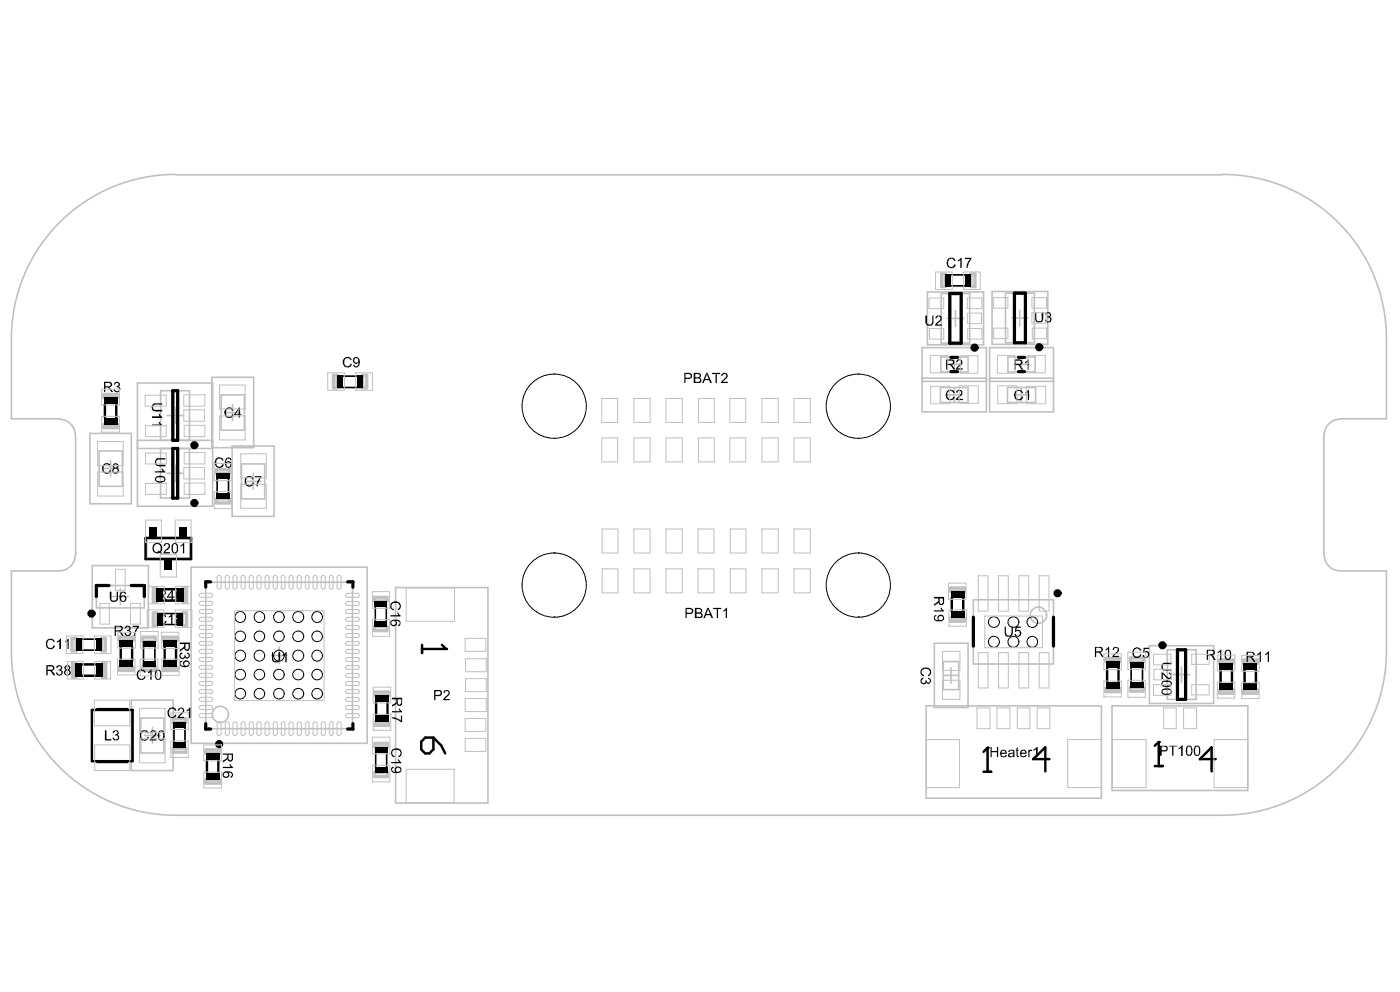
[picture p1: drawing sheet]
<svg xmlns="http://www.w3.org/2000/svg" width="288mm" height="204mm" viewBox="0 0 288 204" stroke-linecap="round" stroke-linejoin="round" font-family="sans-serif">
<g fill="none" stroke="#c0c0c0" stroke-width=".33">
<path d="M36.1 35.9a33.8 33.8 0 0 0-33.8 33.7v16.5h9.9M36.1 35.9h215.2M251.3 35.9a33.8 33.8 0 0 1 33.8 33.7v16.5h-9.5M204 59.9h11.4v10.9h-11.4zM28.3 78.7h15.4v25.4h-15.4zM43.6 77.6h8.6v14.4h-8.6zM189.6 71.5h13.2v13.2h-13.2zM189.6 78.4h13.2M189.6 77.7h13.2M190.7 60h11.5v10.9h-11.5zM193.4 79.6h5.7v3.1h-5.7zM193.5 73.4h5.6v3.1h-5.6z"/>
<path d="M193.5 60.3h5.9v10.2h-5.9zM194.6 74.9h3.2M194.8 65.4h3.3M196.2 73.4v3.1M196.2 79.6v3.1M196.5 63.9v3.2M203.5 71.5h13.1v13.2h-13.1zM203.5 78.4h13.1M203.5 77.7h13.1M206.7 60.3h6v10.2h-6zM207.2 79.6h5.7v3.1h-5.7zM207.2 73.4h5.6v3.1h-5.6z"/>
<path d="M208.1 65.4h3.2M208.5 74.9h3.1M209.7 63.8v3.2M210 73.4v3.1M210 79.6v3.1M12.2 86.2a3.3 3.3 0 0 1 3.3 3.2M15.5 89.4v24.7M18.5 89.1h8.5v14.5h-8.5zM20.4 92.7h4.8v7.3h-4.8zM21.2 96.3h3.2M22.7 94.7v3.3M28.3 92.2h15.4"/>
<path d="M28.3 90.5h15.4M33 90.5v-10.2h6v10.2M33 92.2v10.2h6v-10.2M34.4 97.3h3.2M34.4 85.4h3.2M36 83.8v3.3M36 95.6v3.4M45.5 81.2h4.7v7.2h-4.7zM46.2 84.8h3.3M47.7 91.7h8.6v14.4h-8.6zM47.8 83.2v3.2M49.7 95.4h4.7v7.1h-4.7z"/>
<path d="M50.4 99h3.3M52.1 97.3v3.2M194.6 81.2h3.2M208.5 81.2h3.1M272.2 89.4v24.7M275.6 86.2a3.3 3.3 0 0 0-3.3 3.2M15.5 114.1a3.3 3.3 0 0 1-3.3 3.2h-9.9v16.5a33.8 33.8 0 0 0 33.8 33.8h215.2a33.8 33.8 0 0 0 33.8-33.8v-16.5h-9.5a3.3 3.3 0 0 1-3.3-3.2M19 116.3h11.5v12.7h-11.5zM39.3 116.6h36.2v36.2h-36.2zM42.3 119.7h30.2v30.1h-30.2zM19.8 120.4h9.9v4.6h-9.9zM23.1 122.6h3.3"/>
<path d="M24.7 121v3.3M55.8 134.7h3.2M57.4 133.1v3.3M81.3 120.8h19v44.3h-19zM192.1 132.2h7v13.2h-7zM194 138.8h3.1M194 136h3.1v5.8h-3.1zM195.5 137.2v3.2M200.1 123.3h16.5v13.2h-16.5zM236.3 132.7h13.3v11.9h-13.3zM240 133.6h6v10.2h-6zM241.3 138.7h3.3"/>
<path d="M242.9 137.1v3.2M27 143.9h8.6v14.5h-8.6zM28.9 147.6h4.8v7.2h-4.8zM29.7 151.2h3.2M31.4 149.5v3.3M190.4 145.1h36.1v19h-36.1zM228.7 145.1h27.9v17.4h-27.9z"/>
<circle cx="213.5" cy="126.5" r="1.67"/>
<circle cx="45.3" cy="146.8" r="1.67"/>
</g>
<g fill="none" stroke="#c0c0c0" stroke-width=".67">
<path d="M193.6 56.3h.8v2.6h-.8zM199.6 56.3h.9v2.6h-.9zM68.6 77.1h.7v2.6h-.7zM74.6 77.1h.8v2.6h-.8zM21.3 87.3h2.9v.6h-2.9zM21.3 81.1h2.9v.6h-2.9zM44.5 96.5h2.7v.8h-2.7zM30 110.7h9.2v4.1h-9.2zM44.5 102.5h2.7v.9h-2.7zM14.8 131.2h.8v2.6h-.8zM14.9 136.3h.6v2.9h-.6zM20.9 131.2h.8v2.6h-.8z"/>
<path d="M21.1 136.3h.6v2.9h-.6zM24.5 131h2.9v.6h-2.9zM24.5 137.2h2.9v.6h-2.9zM29.3 131h2.6v.8h-2.6zM29.3 137.1h2.6v.7h-2.6zM31.5 126h.8v2.5h-.8zM31.5 120.9h.7v2.9h-.7zM33.6 131h2.9v.6h-2.9zM33.6 137.2h2.9v.6h-2.9zM37.5 126h.9v2.5h-.9zM37.7 120.9h.7v2.9h-.7zM77 122.8h2.6v.7h-2.6z"/>
<path d="M77 128.8h2.6v.8h-2.6zM195.5 120.9h2.8v.6h-2.8zM195.5 127h2.8v.7h-2.8zM227.3 135.3h2.9v.7h-2.9zM232.4 135.2h2.7v.9h-2.7zM250.7 135.6h2.9v.7h-2.9zM255.7 135.6h2.9v.7h-2.9zM35.6 153.8h2.6v.8h-2.6zM35.6 147.8h2.6v.7h-2.6zM42.3 154.1h2.9v.7h-2.9zM77 148.4h2.9v.7h-2.9zM77 142.3h2.9v.6h-2.9z"/>
<path d="M77.1 158.8h2.6v.8h-2.6zM77.1 152.8h2.6v.7h-2.6zM227.3 141.5h2.9v.7h-2.9zM232.4 141.3h2.7v.8h-2.7zM250.7 141.8h2.9v.7h-2.9zM255.7 141.8h2.9v.7h-2.9zM42.3 160.3h2.9v.7h-2.9z"/>
</g>
<g fill="none" stroke="#000" stroke-width=".5">
<path d="M21.6 83.1v2.8M23.9 83.1v2.8M29.9 110.6h9.4v4.3h-9.4zM16.9 138.9h2.8M16.9 136.6h2.8M24.8 133v2.8M27.2 133v2.8M33.5 121.1h2.9M33.5 123.4h2.9M33.9 133v2.8M36.2 133v2.8M86.8 132.6v1.6"/>
<path d="M90.9 132.6l.8 .8h-4.9M195.7 122.9v2.8M198.1 122.9v2.8M227.6 137.3v2.9M230 137.3v2.9M251 137.7v2.8M253.3 137.7v2.8M255.9 137.7v2.8M258.2 137.7v2.8M18.9 145.9h8.4v10.6h-8.4zM20 156.6h6.2M20 145.8h6.2"/>
<path d="M42.6 156.1v2.9M44.9 156.1v2.9M77.3 144.3v2.8M79.7 144.3v2.8M86.6 152.4l.8-.8h1.7v2.4l-.8 .9h-.9l-.8-.9zM89.1 151.6l1.6 1.6 .8 1.7M202.2 158.6h1.6M202.2 154.5l.9-.8v4.9M215.8 156h-3.4l2.5-2.4v5M237.4 157.5h1.7M237.4 153.3l.9-.8v5M250 156h-3.3l2.4-2.4v5"/>
</g>
<g fill="none" stroke="#000" stroke-width=".67">
<path d="M195.3 60.3h2.3v10.2h-2.3zM195.5 73.5h1.4M195.5 76.4h1.4M208.6 60.3h2.2v10.2h-2.2zM209.4 73.5h1.3M209.4 76.4h1.3M35.5 92.2h1v10.2h-1zM35.5 80.3h1v10.2h-1zM43.3 119.6h-1v1.1M71.5 119.6h1.1v1.1M22.4 120.4h-2.6v2.2M27 120.4h2.7v2.2"/>
<path d="M200.1 126.9v5.9M216.6 126.9v5.9M242.1 133.6h1.7v10.2h-1.7zM42.3 148.8v1.1h1M72.6 148.8v1.1h-1.1"/>
</g>
<g fill="none" stroke="#000" stroke-width=".33">
<path d="M194.6 58.8h4.8M194.6 56.5h4.8M69.6 79.6h4.7M69.6 77.3h4.7M44.6 97.5v4.8M47 97.5v4.8M15.9 133.6h4.7M15.9 131.4h4.7M29.5 132v4.8M31.9 132v4.8M32.5 126.1h4.8M32.5 128.4h4.8"/>
<path d="M77.2 123.8v4.7M79.4 123.8v4.7M232.6 136.3v4.8M234.9 136.3v4.8M35.8 148.8v4.7M38 148.8v4.7M77.2 153.8v4.8M79.5 153.8v4.8"/>
</g>
<g fill="#000">
<path d="M194.5 56.3h1v2.6h-1z" fill-rule="evenodd"/>
<path d="M198.6 56.3h1.1v2.6h-1.1z" fill-rule="evenodd"/>
<path d="M69.3 77.1h1.2v2.6h-1.2z" fill-rule="evenodd"/>
<path d="M73.5 77.1h1.1v2.6h-1.1z" fill-rule="evenodd"/>
<path d="M21.3 85.9h2.9v1.4h-2.9z" fill-rule="evenodd"/>
<path d="M21.3 81.7h2.9v1.4h-2.9z" fill-rule="evenodd"/>
<path d="M44.5 97.3h2.7v1.2h-2.7z" fill-rule="evenodd"/>
<path d="M30.8 108.5h1.5v1.9h-1.5z" fill-rule="evenodd"/>
<path d="M33.9 115.1h1.5v1.9h-1.5z" fill-rule="evenodd"/>
<path d="M37 108.5h1.5v1.9h-1.5z" fill-rule="evenodd"/>
<path d="M44.5 101.4h2.7v1.1h-2.7z" fill-rule="evenodd"/>
<path d="M15.5 136.3h1.4v2.9h-1.4z" fill-rule="evenodd"/>
<path d="M15.6 131.2h1.1v2.6h-1.1z" fill-rule="evenodd"/>
<path d="M19.7 136.3h1.4v2.9h-1.4z" fill-rule="evenodd"/>
<path d="M19.7 131.2h1.2v2.6h-1.2z" fill-rule="evenodd"/>
<path d="M24.6 131.6h2.8v1.4h-2.8z" fill-rule="evenodd"/>
<path d="M24.6 135.8h2.8v1.4h-2.8z" fill-rule="evenodd"/>
<path d="M29.3 135.9h2.6v1.1h-2.6z" fill-rule="evenodd"/>
<path d="M29.3 131.7h2.6v1.2h-2.6z" fill-rule="evenodd"/>
<path d="M32.2 120.9h1.3v2.8h-1.3z" fill-rule="evenodd"/>
<path d="M32.4 126h1v2.5h-1z" fill-rule="evenodd"/>
<path d="M36.4 120.9h1.3v2.8h-1.3z" fill-rule="evenodd"/>
<path d="M33.6 135.8h2.9v1.4h-2.9z" fill-rule="evenodd"/>
<path d="M33.6 131.6h2.9v1.4h-2.9z" fill-rule="evenodd"/>
<path d="M36.5 126h1.1v2.5h-1.1z" fill-rule="evenodd"/>
<path d="M77 127.6h2.6v1.2h-2.6z" fill-rule="evenodd"/>
<path d="M77 123.5h2.6v1.2h-2.6z" fill-rule="evenodd"/>
<path d="M195.5 125.7h2.8v1.3h-2.8z" fill-rule="evenodd"/>
<path d="M195.5 121.5h2.8v1.4h-2.8z" fill-rule="evenodd"/>
<path d="M227.4 136h2.8v1.3h-2.8z" fill-rule="evenodd"/>
<path d="M232.4 136.1h2.7v1.1h-2.7z" fill-rule="evenodd"/>
<path d="M250.7 136.3h2.9v1.4h-2.9z" fill-rule="evenodd"/>
<path d="M255.7 136.3h2.8v1.4h-2.8z" fill-rule="evenodd"/>
<path d="M35.6 152.6h2.6v1.2h-2.6z" fill-rule="evenodd"/>
<path d="M35.6 148.5h2.6v1.2h-2.6z" fill-rule="evenodd"/>
<path d="M42.3 159h2.8v1.3h-2.8z" fill-rule="evenodd"/>
<path d="M42.3 154.8h2.8v1.3h-2.8z" fill-rule="evenodd"/>
<path d="M77.1 153.5h2.6v1.2h-2.6z" fill-rule="evenodd"/>
<path d="M77.1 157.6h2.6v1.2h-2.6z" fill-rule="evenodd"/>
<path d="M77.1 147.1h2.8v1.3h-2.8z" fill-rule="evenodd"/>
<path d="M77.1 142.9h2.8v1.4h-2.8z" fill-rule="evenodd"/>
<path d="M227.4 140.2h2.8v1.3h-2.8z" fill-rule="evenodd"/>
<path d="M232.4 140.2h2.7v1.1h-2.7z" fill-rule="evenodd"/>
<path d="M250.7 140.5h2.9v1.3h-2.9z" fill-rule="evenodd"/>
<path d="M255.7 140.5h2.8v1.3h-2.8z" fill-rule="evenodd"/>
</g>
<g fill="#000">
<path d="M195 53.2a.98 .98 0 0 1 1.5 .4l-.3 .1a.68 .68 0 0 0-.9-.4 .68 .68 0 0 0-.3 .9 .63 .63 0 0 0 .5 .7 .63 .63 0 0 0 .7-.6l.3 .1v.1a.94 .94 0 0 1-1.1 .6 .94 .94 0 0 1-.8-.9l.1-.6zM197 53.5l.7-.5v2.1h-.2v-1.6l-.5 .2zM198.4 53h1.3v.3l-.6 .9-.1 .9h-.3l.1-.8 .7-1.1h-1.1zM70.7 73.6a.95 .95 0 0 1 1.6 .4h-.2a.69 .69 0 0 0-1-.3 .69 .69 0 0 0-.3 .9 .63 .63 0 0 0 .6 .7 .63 .63 0 0 0 .7-.6l.2 .1a.93 .93 0 0 1-1.1 .7 .93 .93 0 0 1-.7-1zM146.4 76.6h1.7v.3h-.7v1.8h-.3v-1.8h-.7zM148.5 76.8a.69 .69 0 0 1 1 .2 .69 .69 0 0 1-.4 1l-.5 .5h1v.2h-1.4l.3-.5a1.32 1.32 0 0 0 .8-1.2l-.6-.1-.1 .4-.3-.1zM190.3 64.9h.3v1.1a.55 .55 0 0 0 .5 .7 .55 .55 0 0 0 .6-.6v-1.2h.2v1.1a.84 .84 0 0 1-.8 .9 .84 .84 0 0 1-.8-.9zM192.5 65a.68 .68 0 0 1 1 .1 .68 .68 0 0 1-.3 1l-.6 .6h1v.2h-1.3v-.2l.4-.4a1.07 1.07 0 0 0 .6-1.2l-.4-.1-.3 .4h-.3zM196.7 74a.68 .68 0 0 1 1.1 .1 .68 .68 0 0 1-.3 1l-.6 .6h1.1v.3h-1.5v-.3l.5-.4a1.07 1.07 0 0 0 .6-1.2l-.5-.1-.2 .5h-.4zM210.8 74.4l.7-.5v2.1h-.2v-1.6l-.4 .2h-.1zM212.8 64.2h.3v1.2a.56 .56 0 0 0 .5 .6 .56 .56 0 0 0 .6-.6v-1.2h.3v1.2a.86 .86 0 0 1-.7 .9 .86 .86 0 0 1-1-.6zM215 64.4a.59 .59 0 0 1 .9-.1 .59 .59 0 0 1 0 .9 .6 .6 0 0 1 .3 .8 .6 .6 0 0 1-.8 .3l-.4-.1-.1-.3v-.2h.2a.41 .41 0 0 0 .5 .3 .41 .41 0 0 0 .3-.5 .41 .41 0 0 0-.5-.2v-.3a.33 .33 0 0 0 .4-.1 .33 .33 0 0 0-.2-.5 .33 .33 0 0 0-.4 .3h-.3z"/>
<path d="M21.2 95.6a.95 .95 0 0 1 1.6 .2l-.2 .1a.69 .69 0 0 0-.9-.4 .69 .69 0 0 0-.4 .9 .63 .63 0 0 0 .6 .7 .63 .63 0 0 0 .7-.5l.2 .1a.95 .95 0 0 1-1.1 .6 .95 .95 0 0 1-.7-1.1zM23.5 78.7a.6 .6 0 0 1 .8-.1 .6 .6 0 0 1 .2 .8l-.2 .1a.62 .62 0 0 1 .3 .8 .62 .62 0 0 1-.9 .3l-.3-.3v-.2l.3-.1a.43 .43 0 0 0 .5 .4 .43 .43 0 0 0 .3-.6 .43 .43 0 0 0-.6-.2l.1-.2a.34 .34 0 0 0 .3-.3 .34 .34 0 0 0-.3-.4 .34 .34 0 0 0-.3 .4h-.3zM31.3 85.6h1.6l-.3-.4v-.1h.3l.5 .8h-2.1zM31.3 87.3h1.6l-.3-.4v-.1h.3l.5 .7h-2.1zM31.9 96.9h1.6l-.3-.5h.3l.5 .7h-2.1zM31.3 83.2l.4-.3h1.7v.3h-1.3a.56 .56 0 0 0-.7 .5 .56 .56 0 0 0 .7 .5h1.3v.4h-1.3a.88 .88 0 0 1-.8-.4 .88 .88 0 0 1 0-1zM31.9 94.5l.4-.3h1.7v.2h-1.2a.56 .56 0 0 0-.7 .6 .56 .56 0 0 0 .7 .5h1.2v.4l-1.3-.1a.78 .78 0 0 1-.8-1zM44.4 94.3a.95 .95 0 0 1 1.6 .3l-.3 .1a.71 .71 0 0 0-.9-.3 .71 .71 0 0 0-.3 1 .63 .63 0 0 0 .6 .6 .63 .63 0 0 0 .6-.6h.3a.93 .93 0 0 1-1.1 .8 .93 .93 0 0 1-.8-1.1zM46.3 84.2a.94 .94 0 0 1 .9-.5 .94 .94 0 0 1 .8 .6l-.3 .1a.71 .71 0 0 0-.9-.3 .71 .71 0 0 0-.3 1 .63 .63 0 0 0 .6 .6 .63 .63 0 0 0 .6-.5h.3a.95 .95 0 0 1-1.2 .7 .95 .95 0 0 1-.7-1.2zM50.4 98.3h.1a.95 .95 0 0 1 1.7 .2h-.4a.66 .66 0 0 0-.8-.4 .66 .66 0 0 0-.4 .9 .68 .68 0 0 0 .5 .8 .68 .68 0 0 0 .8-.6l.3 .1a.98 .98 0 0 1-1.3 .6 .98 .98 0 0 1-.6-1.3zM52.4 97.9h1.4v.3l-.6 .8-.2 1h-.3l.1-.5 .6-1.4h-1zM194.6 80.5a.91 .91 0 0 1 1.6 .1l.1 .1-.3 .1a.66 .66 0 0 0-.8-.5 .66 .66 0 0 0-.4 .9 .64 .64 0 0 0 .5 .9 .64 .64 0 0 0 .7-.6l.3 .1a.95 .95 0 0 1-1.2 .6 .95 .95 0 0 1-.6-1.1z"/>
<path d="M196.7 80.3a.69 .69 0 0 1 1.1 .1 .69 .69 0 0 1-.3 1l-.6 .6h1.1v.2h-1.5v-.2l.4-.3a1.2 1.2 0 0 0 .7-1.1l-.3-.3a.33 .33 0 0 0-.4 .4h-.4zM208.8 80.4a.97 .97 0 0 1 1.5 .3l-.2 .1a.69 .69 0 0 0-.9-.3 .69 .69 0 0 0-.4 .9 .63 .63 0 0 0 .6 .7 .63 .63 0 0 0 .7-.6l.2 .1a.93 .93 0 0 1-1 .7 .93 .93 0 0 1-.8-1zM210.8 80.7l.8-.6v2.1h-.3v-1.5l-.4 .2zM33.8 111.8a.66 .66 0 0 1 1 0 .66 .66 0 0 1-.2 1l-.7 .7h1v.2h-1.3a1.89 1.89 0 0 1 1-1.2 .4 .4 0 0 0-.1-.7 .4 .4 0 0 0-.6 .4h-.3zM37.1 112.1l.8-.5v2.1h-.3v-1.6l-.5 .3zM9.5 131.7a1.01 1.01 0 0 1 1.8 .2l-.3 .1a.59 .59 0 0 0-.7-.5 .59 .59 0 0 0-.5 .6 .75 .75 0 0 0 .1 .9 .75 .75 0 0 0 1 .1l.1-.5 .3 .1a.98 .98 0 0 1-1.4 .6 .98 .98 0 0 1-.4-1.4zM11.6 137a.6 .6 0 0 1 .9-.2 .6 .6 0 0 1 .1 .9h-.1a.68 .68 0 0 1 .1 1.1 .68 .68 0 0 1-1.1-.3v-.3h.3a.46 .46 0 0 0 .5 .5 .46 .46 0 0 0 .4-.6 .46 .46 0 0 0-.7-.3v-.1a.39 .39 0 0 0 .5-.4 .39 .39 0 0 0-.4-.4l-.3 .4-.3-.1zM11.7 131.8l.8-.5v2.1h-.3v-1.6l-.3 .3h-.2zM13.4 131.8l.7-.5v2.1h-.2v-1.6l-.4 .3zM22.6 121.6h.3v1.2a.56 .56 0 0 0 .5 .7 .56 .56 0 0 0 .6-.6v-1.3h.2v1.2a.84 .84 0 0 1-.8 .9 .84 .84 0 0 1-.8-.9zM25.7 128.9a.62 .62 0 0 1 .8-.3 .62 .62 0 0 1 .3 .9h-.2a.64 .64 0 0 1 .1 1.1 .64 .64 0 0 1-1-.3l-.1-.2h.2a.43 .43 0 0 0 .5 .4 .43 .43 0 0 0 .4-.5 .43 .43 0 0 0-.6-.3l.1-.2a.35 .35 0 0 0 .4-.3 .35 .35 0 0 0-.4-.4 .35 .35 0 0 0-.3 .4l-.3-.1zM27.3 128.6h1.3v.3l-.6 .8-.2 1h-.3l.1-.5 .2-.6 .5-.7h-1z"/>
<path d="M28.3 138a.95 .95 0 0 1 1.6 .2h-.2a.71 .71 0 0 0-1-.2 .71 .71 0 0 0-.3 .9 .63 .63 0 0 0 .6 .7 .63 .63 0 0 0 .7-.6l.2 .1a.94 .94 0 0 1-1.2 .6 .94 .94 0 0 1-.5-1.3zM30.4 138.2l.8-.5v2h-.3v-1.6l-.4 .3zM32.6 126.5a1 1 0 0 1 1.6 .3l-.3 .1a.68 .68 0 0 0-.8-.4 .68 .68 0 0 0-.4 .9 .64 .64 0 0 0 .5 .7 .64 .64 0 0 0 .7-.5h.4a.98 .98 0 0 1-1.3 .7 .98 .98 0 0 1-.6-1.3zM34.7 126.7l.7-.5v2.1h-.2v-1.6l-.4 .3zM37 134.3l.5-.2v.3a.39 .39 0 0 0-.4 .4 .39 .39 0 0 0 .5 .4 .39 .39 0 0 0 .3-.6l.2 .1a.34 .34 0 0 0 .2 .4 .34 .34 0 0 0 .3 0l.2-.1v-.4l-.3-.2v-.3a.59 .59 0 0 1 .5 .9 .59 .59 0 0 1-1 .1 .64 .64 0 0 1-.9 .2 .64 .64 0 0 1-.1-1zM55.9 134.1h.3v1.1a.57 .57 0 0 0 .4 .7 .57 .57 0 0 0 .7-.3v-1.5h.3v1.1a.88 .88 0 0 1-.4 .9 .88 .88 0 0 1-.9 0l-.4-.5zM58.1 134.6l.5-.3 .1-.2h.2v2.1h-.2v-1.7l-.4 .3h-.2zM80.3 126.5h1.6l-.3-.5h.3v.1l.4 .4v.2h-2zM80.3 124l.2-.1a1.07 1.07 0 0 1 1.5-.1 1.07 1.07 0 0 1 .2 1.5l-.4 .2v-.3a.71 .71 0 0 0 .3-1 .71 .71 0 0 0-1-.3 .63 .63 0 0 0-.6 .6 .63 .63 0 0 0 .5 .7l-.1 .3a.9 .9 0 0 1-.6-1.4zM146.6 125h1.7v.2h-.7v1.8h-.2v-1.8h-.8zM148.7 125.5l.8-.5v2h-.3v-1.5l-.3 .2h-.2zM189.4 139.6l.2-.3h.3v.3a.39 .39 0 0 0-.4 .4 .39 .39 0 0 0 .5 .3 .39 .39 0 0 0 .3-.5h.2a.35 .35 0 0 0 .3 .5 .35 .35 0 0 0 .4-.3 .35 .35 0 0 0-.3-.4v-.3a.6 .6 0 0 1 .5 .8 .6 .6 0 0 1-.8 .4l-.2-.3a.64 .64 0 0 1-.9 .3 .64 .64 0 0 1-.1-.9z"/>
<path d="M189.4 137.7a1.05 1.05 0 0 1 1.4-.4 1.05 1.05 0 0 1 .5 1.4l-.4 .3-.1-.3a.68 .68 0 0 0 .3-.8 .68 .68 0 0 0-.8-.4 .64 .64 0 0 0-.8 .5 .64 .64 0 0 0 .5 .7l-.1 .4a1.09 1.09 0 0 1-.5-1.4zM192 125.5h1.6l-.2-.5h.2l.5 .7h-2.1zM206.6 128.8h.2v1.2a.56 .56 0 0 0 .4 .6 .56 .56 0 0 0 .7-.4l.1-1.4h.3v1.2a.84 .84 0 0 1-.8 .9 .84 .84 0 0 1-.9-.8zM208.8 128.8h1.1v.2h-.8l-.2 .6a.71 .71 0 0 1 1.1 .5 .71 .71 0 0 1-.8 .8l-.5-.3-.1-.3h.2a.46 .46 0 0 0 .7 .4 .46 .46 0 0 0 .2-.7l-.2-.3-.8 .2zM227.3 133.5l.8-.5v2.1h-.3v-1.7l-.4 .3zM228.9 133.1a.68 .68 0 0 1 1.1 .1 .68 .68 0 0 1-.3 1l-.6 .6h1v.3h-1.4v-.3l.4-.4a1 1 0 0 0 .6-1.2l-.4-.1-.2 .2v.3h-.4zM233 133.5a.91 .91 0 0 1 .9-.5 .91 .91 0 0 1 .8 .7h-.3a.71 .71 0 0 0-.9-.3 .71 .71 0 0 0-.3 1 .63 .63 0 0 0 .6 .6 .63 .63 0 0 0 .6-.5l.3 .1a.95 .95 0 0 1-1.2 .6 .95 .95 0 0 1-.7-1.1zM235.2 133.1h1.1v.3h-.9l-.1 .6a.68 .68 0 0 1 .9 .2 .68 .68 0 0 1-.3 .9 .67 .67 0 0 1-1-.5h.3a.48 .48 0 0 0 .6 .3 .48 .48 0 0 0 .2-.7l-.2-.1-.8 .1zM238.8 138.2h.4l.3 .4a.97 .97 0 0 0 1.1 .6l.2-.4-.4-.3v-.3a.66 .66 0 0 1 .4 1.1 .66 .66 0 0 1-1.1-.1l-.6-.6v1h-.3zM238.9 136.5l.4-.3h1.6v.3h-1.3a.56 .56 0 0 0-.6 .6 .56 .56 0 0 0 .8 .5h1.1v.2h-1.1a.77 .77 0 0 1-.9-.2 .77 .77 0 0 1-.1-.9zM250.4 134h.2l.3-.4h.2v2h-.2v-1.6l-.5 .3zM258.5 134.5l.7-.6v2.2h-.2v-1.7l-.4 .3z"/>
<path d="M260.2 134.4l.7-.5v2.2h-.2v-1.7l-.5 .3zM21.6 150.1h.3v1.8h1v.3h-1.3zM23.2 150.4a.6 .6 0 0 1 .8-.3 .6 .6 0 0 1 .3 .8l-.1 .1a.66 .66 0 0 1 0 1.2 .66 .66 0 0 1-1-.6h.2a.44 .44 0 0 0 .5 .4 .44 .44 0 0 0 .4-.5 .44 .44 0 0 0-.6-.3v-.3a.34 .34 0 0 0 .4-.1 .34 .34 0 0 0-.2-.5 .34 .34 0 0 0-.4 .2l-.1 .2-.2-.1zM28.8 150.5h.1a.95 .95 0 0 1 1.7 .2h-.3a.67 .67 0 0 0-.8-.3 .67 .67 0 0 0-.5 .6v.1a.72 .72 0 0 0 .3 .8 .72 .72 0 0 0 .9 0l.1-.5 .3 .1a.98 .98 0 0 1-1.3 .7 .98 .98 0 0 1-.5-1.3zM30.9 150.4a.67 .67 0 0 1 1.1-.1 .67 .67 0 0 1-.2 1.1l-.6 .5h1v.3h-1.4l.4-.7a.97 .97 0 0 0 .7-1.1h-.3a.35 .35 0 0 0-.4 0 .35 .35 0 0 0-.1 .4l-.3-.1zM34.6 145.8a.94 .94 0 0 1 .9-.4 .94 .94 0 0 1 .8 .6l-.3 .1a.71 .71 0 0 0-.9-.3 .71 .71 0 0 0-.3 1 .63 .63 0 0 0 .6 .6 .63 .63 0 0 0 .6-.6l.3 .1a.95 .95 0 0 1-1.2 .7 .95 .95 0 0 1-.7-1.2zM36.6 145.8a.67 .67 0 0 1 1.1-.2 .67 .67 0 0 1-.2 1.1l-.6 .7h1v.2h-1.4l.1-.4 .4-.4a.87 .87 0 0 0 .5-1l-.1-.1a.42 .42 0 0 0-.6 .4h-.3zM38.4 145.9l.7-.5v2.2h-.2v-1.7l-.5 .4zM45.8 157.6h1.6l-.2-.4 .2-.1 .5 .8h-2.1zM80.4 156.6h1.7l-.3-.5h.2l.5 .8h-2.1zM80.6 146.2h1.7l-.4-.5h.3l.5 .7h-2.1zM80.5 154.2a1.22 1.22 0 0 1 2.1 .4v.2a.73 .73 0 0 1-.7 .8v-.2a.69 .69 0 0 0 .4-.9 .69 .69 0 0 0-1-.4 .63 .63 0 0 0-.6 .6 .63 .63 0 0 0 .5 .7l-.1 .3a1.14 1.14 0 0 1-.6-1.5z"/>
<path d="M80.6 147.4l.7 .1 1.1 .6v-1h.3v1.3h-.4l-.8-.5-.9-.2zM91.3 142a.69 .69 0 0 1 .9-.1 .69 .69 0 0 1 .2 .9l-.9 .9h1v.2h-1.4v-.2l.5-.6a.64 .64 0 0 0 .4-1h-.5v.3h-.4zM203.7 153.5h.2v.9h1.1v-.9h.2v2.1h-.2v-1h-1.1v1h-.2zM209 153.7l.3-.1v.5h.2v.2h-.2v1.1h.2l.1 .2h-.4l-.2-.1v-1.2h-.2v-.2h.2zM211.4 154.1h.3v.3l.1-.2a.27 .27 0 0 1 .2-.2 .27 .27 0 0 1 .3 .2l-.1 .2a.38 .38 0 0 0-.4 .1 .38 .38 0 0 0-.1 .4v.7h-.3zM212.5 154l.9-.5v2.1h-.4v-1.6l-.3 .3h-.2zM240.4 153.3h1.6v.2h-.7v1.9h-.3v-1.9h-.6zM242.4 153.8l.8-.6v2.2h-.3v-1.7l-.5 .3z"/>
<path d="M72.7 73.5a.83 .83 0 0 1 1 .1 .83 .83 0 0 1 .3 .9 1.01 1.01 0 0 1-.9 1.1l-.5-.5v-.1h.3a.39 .39 0 0 0 .5 .3 .39 .39 0 0 0 .3-.5v-.3a.66 .66 0 0 1-.9 .1 .66 .66 0 0 1-.1-1zM73 73.7a.45 .45 0 0 0 0 .8 .45 .45 0 0 0 .7-.4 .45 .45 0 0 0-.5-.5z"/>
<path d="M140.7 76.6h.8a.65 .65 0 0 1 .8 .6 .65 .65 0 0 1-.8 .7h-.5v.8h-.3zM141 76.9v.7h.5a.39 .39 0 0 0 .5-.3 .39 .39 0 0 0-.5-.4z"/>
<path d="M142.6 76.6h.9a.56 .56 0 0 1 .5 .3 .56 .56 0 0 1 0 .7h-.1a.58 .58 0 0 1 .3 .8 .58 .58 0 0 1-.7 .3h-.9zM143 76.9v.7h.4a.36 .36 0 0 0 .5-.4 .36 .36 0 0 0-.5-.3zM143 77.8v.7h.5a.38 .38 0 0 0 .5-.4 .38 .38 0 0 0-.6-.3z"/>
<path d="M145.2 76.6h.3l.9 2.1h-.3l-.3-.6h-.9l-.2 .6h-.3zM145.3 76.9l-.3 1h.7z"/>
<path d="M194.5 73.9h1a.6 .6 0 0 1 .7 .5 .6 .6 0 0 1-.6 .7l.4 .1 .4 .8h-.4l-.3-.6a.64 .64 0 0 0-.8-.3v.9h-.4zM194.9 74.1v.7h.6a.36 .36 0 0 0 .5-.3 .36 .36 0 0 0-.5-.4z"/>
<path d="M208.6 73.9h.9a.6 .6 0 0 1 .8 .5 .6 .6 0 0 1-.6 .7l.7 .9h-.3l-.8-.9h-.5v.9h-.2zM208.8 74.1v.7h.6a.36 .36 0 0 0 .5-.3 .36 .36 0 0 0-.4-.4z"/>
<path d="M21.4 78.5h.9a.59 .59 0 0 1 .7 .5 .59 .59 0 0 1-.5 .6l.7 1h-.3l-.7-1h-.5v1h-.3zM21.7 78.7v.7h.5a.35 .35 0 0 0 .5-.3 .35 .35 0 0 0-.4-.4z"/>
<path d="M23.3 95.4h.1a.57 .57 0 0 1 .8 0 .57 .57 0 0 1 0 .7l-.1 .1a.64 .64 0 0 1 .2 1 .64 .64 0 0 1-1.1-.1 .52 .52 0 0 1-.1-.5 .52 .52 0 0 1 .4-.4l-.3-.3zM23.4 95.8a.35 .35 0 0 0 .7 0 .35 .35 0 0 0-.7 0zM23.3 96.8a.45 .45 0 0 0 .9 0 .45 .45 0 0 0-.9 0z"/>
<path d="M31.9 98.1a1.53 1.53 0 0 1 2 .1 .75 .75 0 0 1-.6 1h-.3a.91 .91 0 0 1-1.1-.7zM32.2 98.2v.5a1.23 1.23 0 0 0 1.6-.1v-.1a.75 .75 0 0 0-1.1-.4z"/>
<path d="M46.5 94.2a.67 .67 0 0 1 1.1 .3l-.3 .1a.43 .43 0 0 0-.5-.3 .43 .43 0 0 0-.3 .5v.2a.66 .66 0 0 1 .9-.1 .66 .66 0 0 1 .2 .9 .72 .72 0 0 1-.9 .3 .72 .72 0 0 1-.5-.8zM46.6 95.2a.45 .45 0 0 0 .2 .7 .45 .45 0 0 0 .6-.5 .45 .45 0 0 0-.8-.3z"/>
<path d="M49.2 83.7h.1v1.5h.4v.1h-.4v.5h-.2v-.5h-.9zM49.1 84.2l-.7 1h.7z"/>
<path d="M31.4 112.1a1.07 1.07 0 0 1 1.6-.2 1.07 1.07 0 0 1 0 1.6l.4 .2-.1 .2-.4-.2a1.12 1.12 0 0 1-1.3-.3 1.12 1.12 0 0 1-.2-1.3zM31.8 112.1a.92 .92 0 0 0 .4 1.4h.4l-.2-.2 .1-.1a.33 .33 0 0 0 .5 0 .33 .33 0 0 0 0-.5 .74 .74 0 0 0-.3-.8 .74 .74 0 0 0-.9 .2z"/>
<path d="M35.4 111.8a.72 .72 0 0 1 .9 0 .72 .72 0 0 1 .3 .8 .79 .79 0 0 1-.2 .9 .79 .79 0 0 1-1 .1l-.1-.4v-1zM35.7 111.9l-.2 .5a.97 .97 0 0 0 .4 1.2l.1-.1a.8 .8 0 0 0 .4-1.1l-.2-.5z"/>
<path d="M9.5 136.7h1a.6 .6 0 0 1 .7 .5 .6 .6 0 0 1-.6 .7l.4 .3 .4 .6h-.4l-.7-.9h-.5v.9h-.3zM9.8 137v.7h.6a.36 .36 0 0 0 .5-.3 .36 .36 0 0 0-.4-.4z"/>
<path d="M13.3 137a.6 .6 0 0 1 .8-.2 .6 .6 0 0 1 .2 .9h-.2a.6 .6 0 0 1 .3 .8 .6 .6 0 0 1-.8 .3 .6 .6 0 0 1-.5-.5 .6 .6 0 0 1 .4-.6l-.2-.1zM13.5 137.3a.35 .35 0 0 0 .7 0 .35 .35 0 0 0-.7 0zM13.5 138.2a.44 .44 0 0 0 .8 0 .44 .44 0 0 0-.8 0z"/>
<path d="M23.6 128.6h.9a.56 .56 0 0 1 .7 .5 .56 .56 0 0 1-.5 .6l.7 1h-.3l-.6-.9h-.7v.9h-.2zM23.8 128.8v.7h.8a.39 .39 0 0 0 .4-.4 .39 .39 0 0 0-.5-.3z"/>
<path d="M24.7 121.9a.66 .66 0 0 1 .7-.3 .66 .66 0 0 1 .5 .5h-.2a.4 .4 0 0 0-.5-.2 .4 .4 0 0 0-.3 .5l-.1 .2a.67 .67 0 0 1 1.1 .1 .67 .67 0 0 1-.3 1 .67 .67 0 0 1-.9-.6l-.1-.7zM25 122.7a.45 .45 0 0 0 0 .7 .45 .45 0 0 0 .7-.1 .45 .45 0 0 0-.1-.6 .45 .45 0 0 0-.6 0z"/>
<path d="M31.9 138a.7 .7 0 0 1 .9-.3 .7 .7 0 0 1 .4 .9 .79 .79 0 0 1-.2 .9 .79 .79 0 0 1-1 .1l-.1-.4zM32.2 138v.2a1.33 1.33 0 0 0 .2 1.4 .8 .8 0 0 0 .5-1 .46 .46 0 0 0-.1-.6 .46 .46 0 0 0-.5 0z"/>
<path d="M32.4 121.3h1a.56 .56 0 0 1 .7 .4 .56 .56 0 0 1-.6 .7l.8 1h-.4l-.5-1h-.7v1h-.3zM32.7 121.4v.8h.7a.39 .39 0 0 0 .5-.4 .39 .39 0 0 0-.5-.4z"/>
<path d="M35.4 121.3h.1v1.3h.4v.3h-.4v.5h-.2v-.5h-.9v-.3zM35.3 121.7l-.7 .9h.7z"/>
<path d="M36.3 121.4a.72 .72 0 0 1 .9 0 .72 .72 0 0 1 .3 .8v.1a.79 .79 0 0 1-.2 .9 .79 .79 0 0 1-.9 .1l-.3-.5v-1zM36.5 121.5l-.1 .7a.8 .8 0 0 0 .5 1v-.1a.8 .8 0 0 0 .3-1.1l-.2-.5z"/>
<path d="M36.2 126.5a.6 .6 0 0 1 .8-.3 .6 .6 0 0 1 .3 .8l-.2 .1a.65 .65 0 0 1 .2 .9 .65 .65 0 0 1-.9 .2 .65 .65 0 0 1-.1-.9l.2-.1-.3-.2zM36.4 126.7a.4 .4 0 0 0 .8 0 .4 .4 0 0 0-.8 0zM36.4 127.8a.44 .44 0 0 0 .8 0 .44 .44 0 0 0-.8 0z"/>
<path d="M37 132.1h2v1a.6 .6 0 0 1-.5 .7 .6 .6 0 0 1-.6-.7l-.1 .3-.8 .6v-.4l.5-.3 .4-.5v-.4h-.9zM38.1 132.4v.6a.36 .36 0 0 0 .3 .5 .36 .36 0 0 0 .4-.4v-.7z"/>
<path d="M37 136l.4-.2 .1 .3a.39 .39 0 0 0-.4 .4 .39 .39 0 0 0 .5 .3l.3 .1a.67 .67 0 0 1 .1-1.1 .67 .67 0 0 1 1 .4 .67 .67 0 0 1-.7 .9l-.1 .1a1.07 1.07 0 0 1-1.3-.9zM37.9 136.2a.45 .45 0 0 0 .5 .6 .45 .45 0 0 0 .2-.7h-.1a.44 .44 0 0 0-.6 .1z"/>
<path d="M80.5 127.5l.5-.1a.95 .95 0 0 1 1.3 .9l-.1 .3-.3 .1-.1-.2a.47 .47 0 0 0 .3-.7 .47 .47 0 0 0-.7-.2h-.1a.62 .62 0 0 1 .1 .9 .62 .62 0 0 1-.9 0l-.2-.2v-.5zM80.5 127.8a.47 .47 0 0 0 .4 .7 .47 .47 0 0 0 .4-.7l-.2-.2z"/>
<path d="M141 125h.7a.65 .65 0 0 1 .8 .5 .65 .65 0 0 1-.7 .7h-.6v.8h-.2zM141.2 125.2v.8h.6a.39 .39 0 0 0 .5-.4 .39 .39 0 0 0-.5-.4z"/>
<path d="M142.9 125h.8a.56 .56 0 0 1 .6 .2 .56 .56 0 0 1-.1 .7l-.1 .1a.58 .58 0 0 1 .4 .7 .58 .58 0 0 1-.8 .3h-.8zM143.2 125.2v.7h.4a.36 .36 0 0 0 .5-.4 .36 .36 0 0 0-.5-.3zM143.2 126.1v.7h.5a.38 .38 0 0 0 .5-.4 .38 .38 0 0 0-.6-.3z"/>
<path d="M145.5 125h.2l.9 2h-.3l-.2-.5h-1l-.1 .5h-.4zM145.6 125.2l-.4 1h.8z"/>
<path d="M192 122.7h2.1v.9a.6 .6 0 0 1-.5 .8 .6 .6 0 0 1-.6-.6l-.2 .3-.8 .4v-.3l.7-.4a.56 .56 0 0 0 .3-.8h-1zM193.2 123v.6a.35 .35 0 0 0 .3 .5 .35 .35 0 0 0 .4-.4v-.7z"/>
<path d="M192.1 126.5l.4-.1v.2a.44 .44 0 0 0-.3 .6 .44 .44 0 0 0 .6 .3h.2a.64 .64 0 0 1 .1-1.1 .64 .64 0 0 1 .9 .4 .77 .77 0 0 1-.2 .8 .77 .77 0 0 1-.8 .1 .77 .77 0 0 1-.9-.3 .77 .77 0 0 1 0-.9zM193 126.8a.46 .46 0 0 0 .2 .7 .46 .46 0 0 0 .6-.3 .46 .46 0 0 0-.3-.6z"/>
<path d="M225.1 133h1a.6 .6 0 0 1 .7 .5 .6 .6 0 0 1-.6 .6l.8 1h-.4l-.6-1h-.6v1h-.3zM225.4 133.1v.8h.6a.39 .39 0 0 0 .5-.3 .39 .39 0 0 0-.4-.5z"/>
<path d="M238.8 140.2l.5-.3 .5-.1a1.18 1.18 0 0 1 1.1 .5 .77 .77 0 0 1-.9 .9 1.04 1.04 0 0 1-1.2-.6zM239.1 140.2v.6l.6 .1a1.03 1.03 0 0 0 1.1-.3 .93 .93 0 0 0-1.3-.4z"/>
<path d="M248.1 133.6h.9a.56 .56 0 0 1 .8 .4 .56 .56 0 0 1-.6 .6l.8 1h-.4l-.6-.9h-.6v.9h-.3zM248.4 133.7v.8h.6a.39 .39 0 0 0 .6-.4 .39 .39 0 0 0-.6-.4z"/>
<path d="M252 133.7a.72 .72 0 0 1 .8 0 .72 .72 0 0 1 .3 .8v.1a.74 .74 0 0 1-.1 .8 .74 .74 0 0 1-.9 .1l-.3-.4v-1zM252.1 133.9v.4a.97 .97 0 0 0 .4 1.2 .93 .93 0 0 0 .4-1.1l-.2-.5a.34 .34 0 0 0-.6 0z"/>
<path d="M256.3 134h.9a.56 .56 0 0 1 .8 .4 .56 .56 0 0 1-.6 .7l.8 1h-.4l-.6-1h-.6v1h-.3zM256.6 134.1v.8h.7a.38 .38 0 0 0 .4-.4 .38 .38 0 0 0-.5-.4z"/>
<path d="M32.6 150.4a.68 .68 0 0 1 .8-.2 .68 .68 0 0 1 .4 .7 1.39 1.39 0 0 1-.4 1.3 .76 .76 0 0 1-1-.8zM32.9 150.4v.1a1.33 1.33 0 0 0 0 1.4 .37 .37 0 0 0 .5 .1 .37 .37 0 0 0 .1-.5l.1-.5-.2-.6z"/>
<path d="M45.8 154.9h2.1v.9a.6 .6 0 0 1-.5 .7 .6 .6 0 0 1-.7-.5l-.3 .4-.6 .3v-.3l.9-.7v-.6h-.9zM47 155.1v.7a.36 .36 0 0 0 .3 .5 .36 .36 0 0 0 .4-.5v-.7z"/>
<path d="M45.9 158.8l.6-.2a.99 .99 0 0 1 1.4 .8l-.4 .5-.1-.3a.45 .45 0 0 0 .2-.5 .45 .45 0 0 0-.5-.3h-.2a.65 .65 0 0 1 0 .9 .65 .65 0 0 1-.9 .1 .65 .65 0 0 1-.1-.9zM46 159.3a.46 .46 0 0 0 .9 0 .46 .46 0 0 0-.9 0z"/>
<path d="M80.6 143.4h2.1v.9a.56 .56 0 0 1-.5 .8 .56 .56 0 0 1-.6-.6l-.3 .4-.7 .4v-.4l.9-.6v-.5h-.9zM81.8 143.8v.5a.39 .39 0 0 0 .3 .5 .39 .39 0 0 0 .4-.4v-.6z"/>
<path d="M80.5 157.8l.4-.3v.3a.47 .47 0 0 0-.2 .6 .47 .47 0 0 0 .6 .2h.1a.65 .65 0 0 1 0-1 .65 .65 0 0 1 1 .3 .66 .66 0 0 1 0 .8 .66 .66 0 0 1-.7 .2 .85 .85 0 0 1-1-.1 .85 .85 0 0 1-.2-1zM81.4 158.2a.45 .45 0 0 0 .9 0 .45 .45 0 0 0-.9 0z"/>
<path d="M89.3 141.8h.7a.65 .65 0 0 1 .9 .6 .65 .65 0 0 1-.8 .7h-.6v.8h-.2zM89.5 142.1v.7h.6a.4 .4 0 0 0 .5-.3 .4 .4 0 0 0-.5-.4z"/>
<path d="M205.7 154.4a.7 .7 0 0 1 .9-.3 .7 .7 0 0 1 .4 .9h-1.1a.43 .43 0 0 0 .3 .4 .43 .43 0 0 0 .5-.3l.3 .1a.74 .74 0 0 1-1.1 .4 .74 .74 0 0 1-.2-1.1zM206 154.5l-.1 .2h.8l-.2-.4h-.3z"/>
<path d="M207.3 154.4a.71 .71 0 0 1 1.3 .1l.1 1.1h-.4v-.1a.62 .62 0 0 1-1.1-.2v-.1a.97 .97 0 0 1 1.1-.5 .38 .38 0 0 0-.3-.4 .38 .38 0 0 0-.4 .3l-.3-.1zM207.6 155l-.1 .2a.41 .41 0 0 0 .6 .3 .41 .41 0 0 0 .2-.6z"/>
<path d="M209.9 154.2a.72 .72 0 0 1 .9-.1 .72 .72 0 0 1 .3 .9h-1.1a.42 .42 0 0 0 .4 .5 .42 .42 0 0 0 .4-.4l.3 .1a.75 .75 0 0 1-1 .4 .75 .75 0 0 1-.3-1.1zM210.1 154.4l-.1 .3h.8l-.2-.4z"/>
<path d="M238.5 153.3h.9a.6 .6 0 0 1 .7 .6 .6 .6 0 0 1-.7 .6h-.6v.9h-.3zM238.8 153.5v.7h.6a.39 .39 0 0 0 .5-.4 .39 .39 0 0 0-.5-.3z"/>
<path d="M238.9 141.8l.6-.3a1.04 1.04 0 0 1 1.4 .7 .87 .87 0 0 1-1.2 .6 .72 .72 0 0 1-.7-.3 .72 .72 0 0 1-.1-.7zM239.1 141.9a.61 .61 0 0 0 .2 .7 .61 .61 0 0 0 .7 0 .45 .45 0 0 0 .7-.3 .45 .45 0 0 0-.5-.5z"/>
<path d="M243.9 153.5a.7 .7 0 0 1 .9-.2 .7 .7 0 0 1 .4 .7v.2a.86 .86 0 0 1-.2 .9 .86 .86 0 0 1-.9 .2v-.1a1.59 1.59 0 0 1-.2-1.5zM244.2 153.5l-.1 .6a.82 .82 0 0 0 .4 1.1 1.19 1.19 0 0 0 .1-1.7z"/>
<path d="M245.6 153.5a.74 .74 0 0 1 .9-.1 .74 .74 0 0 1 .3 .9 .77 .77 0 0 1-.2 .9 .77 .77 0 0 1-1 0l-.1-.5v-.8zM245.9 153.5l-.1 .4a1.01 1.01 0 0 0 .4 1.3 1.42 1.42 0 0 0 .3-1.6l-.2-.1z"/>
<circle cx="91.7" cy="133.4" r=".25"/>
<circle cx="203.1" cy="153.7" r=".25"/>
<circle cx="238.3" cy="152.5" r=".25"/>
</g>
<g fill="none" stroke="#000" stroke-width=".84">
<circle cx="200.4" cy="71.5" r=".42"/>
<circle cx="213.7" cy="71.4" r=".42"/>
<circle cx="40" cy="91.5" r=".42"/>
<circle cx="40" cy="103.4" r=".42"/>
<circle cx="18.8" cy="126.1" r=".42"/>
<circle cx="217.4" cy="121.9" r=".42"/>
<circle cx="239" cy="132.6" r=".42"/>
<circle cx="45.1" cy="153" r=".42"/>
</g>
<g fill="none" stroke="#000" stroke-width=".21">
<path d="M113.9 76.9h.1M113.9 76.9a6.6 6.6 0 0 1 6.7 6.6 6.6 6.6 0 0 1-6.7 6.6M113.9 76.9a6.6 6.6 0 0 0-6.6 6.6 6.6 6.6 0 0 0 6.6 6.6M176.5 76.9h.1M176.5 76.9a6.6 6.6 0 0 1 6.6 6.6 6.6 6.6 0 0 1-6.6 6.6M176.5 76.9a6.6 6.6 0 0 0-6.6 6.6 6.6 6.6 0 0 0 6.6 6.6M113.9 90.1h.1M176.5 90.1h.1M113.9 113.7h.1M176.5 113.7h.1M113.9 126.8h.1M176.5 126.8h.1"/>
<circle cx="49.4" cy="134.8" r="1.11"/>
<circle cx="49.4" cy="126.8" r="1.11"/>
<circle cx="49.4" cy="138.7" r="1.09"/>
<circle cx="49.4" cy="130.8" r="1.09"/>
<circle cx="53.3" cy="134.8" r="1.11"/>
<circle cx="53.3" cy="126.8" r="1.11"/>
<circle cx="53.3" cy="138.7" r="1.09"/>
<circle cx="53.3" cy="130.8" r="1.09"/>
<circle cx="57.3" cy="134.8" r="1.11"/>
<circle cx="57.3" cy="126.8" r="1.11"/>
<circle cx="57.4" cy="138.7" r="1.09"/>
<circle cx="57.4" cy="130.8" r="1.09"/>
<circle cx="61.3" cy="134.8" r="1.13"/>
<circle cx="61.3" cy="126.8" r="1.13"/>
<circle cx="61.3" cy="138.6" r="1.11"/>
<circle cx="61.3" cy="130.8" r="1.11"/>
<circle cx="65.2" cy="134.8" r="1.11"/>
<circle cx="65.2" cy="126.8" r="1.11"/>
<circle cx="65.2" cy="138.7" r="1.09"/>
<circle cx="65.2" cy="130.8" r="1.09"/>
<circle cx="113.9" cy="120.3" r="6.6"/>
<circle cx="176.5" cy="120.3" r="6.6"/>
<circle cx="204.4" cy="131.9" r="1.13"/>
<circle cx="204.4" cy="127.9" r="1.11"/>
<circle cx="208.4" cy="131.9" r="1.13"/>
<circle cx="208.4" cy="127.9" r="1.11"/>
<circle cx="212.2" cy="131.9" r="1.11"/>
<circle cx="212.3" cy="127.9" r="1.09"/>
<circle cx="49.4" cy="142.6" r="1.09"/>
<circle cx="53.3" cy="142.6" r="1.09"/>
<circle cx="57.4" cy="142.6" r="1.09"/>
<circle cx="61.3" cy="142.6" r="1.11"/>
<circle cx="65.2" cy="142.6" r="1.09"/>
</g>
<g fill="none" stroke="#c0c0c0" stroke-width=".21">
<path d="M192.4 55.9h3.4v3.6h-3.4zM198.1 55.9h3.5v3.6h-3.5zM20.9 80h3.7v3.2h-3.7zM45.1 79.1h5.3v5h-5.3zM67.4 76.6h3.4v3.6h-3.4zM73.2 76.6h3.4v3.6h-3.4zM191 61.3h3v2.1h-3zM191.1 67.5h2.9v2.2h-2.9zM191.3 73h3.6v3.6h-3.6zM191.4 79.4h3.9v3.6h-3.9zM197.2 79.3h3.9v3.6h-3.9zM197.5 73.1h3.6v3.6h-3.6z"/>
<path d="M198.9 61.3h3v2.1h-3zM198.9 64.4h2.9v2.1h-2.9zM199 67.5h2.9v2.2h-2.9zM204.2 61.2h3v2.1h-3zM204.3 67.4h2.9v2.2h-2.9zM205.1 73h3.6v3.7h-3.6zM205.2 79.3h3.9v3.7h-3.9zM211.1 79.4h3.9v3.6h-3.9zM211.3 73h3.6v3.6h-3.6zM212.2 61.2h3v2.1h-3zM212.2 64.3h2.9v2.1h-2.9zM212.3 67.4h2.9v2.2h-2.9z"/>
<path d="M20.1 97h5.2v5h-5.2zM20.1 90.8h5.2v4.9h-5.2zM20.9 85.6h3.7v3.2h-3.7zM29.8 81.2h4.4v2.3h-4.4zM29.9 99.4h4.3v2.2h-4.3zM29.9 93.1h4.3v2.3h-4.3zM29.9 87.5h4.3v2.3h-4.3zM37.8 81.2h4.3v2.3h-4.3zM37.8 84.2h4.3v2.4h-4.3zM37.8 96.1h4.3v2.4h-4.3zM37.9 99.3h4.2v2.3h-4.2zM37.9 93h4.2v2.4h-4.2z"/>
<path d="M37.9 87.4h4.2v2.4h-4.2zM44.1 95.3h3.5v3.5h-3.5zM45.1 85.5h5.3v4.9h-5.3zM49.5 99.5h5.3v5h-5.3zM49.5 93.3h5.3v4.9h-5.3zM123.7 90h3.3v4.9h-3.3zM123.7 81.9h3.3v4.9h-3.3zM130.3 90h3.4v4.9h-3.4zM130.3 81.9h3.4v4.9h-3.4zM136.9 90h3.4v4.9h-3.4zM136.9 81.9h3.4v4.9h-3.4zM143.6 90h3.3v4.9h-3.3z"/>
<path d="M143.6 81.9h3.3v4.9h-3.3zM150.1 90h3.2v4.9h-3.2zM150.1 81.9h3.2v4.9h-3.2zM156.7 90h3.3v4.9h-3.3zM156.7 81.9h3.3v4.9h-3.3zM163.3 90h3.3v4.9h-3.3zM163.3 81.9h3.3v4.9h-3.3zM23.7 117h2v4.4h-2zM29.9 106.9h3.3v4.6h-3.3zM32.9 114h3.4v4.6h-3.4zM36 106.9h3.3v4.6h-3.3zM44.1 101h3.5v3.6h-3.5z"/>
<path d="M44.7 118.5a.42 .42 0 0 1 .5-.2 .42 .42 0 0 1 .3 .4v2a.42 .42 0 0 1-.4 .4 .42 .42 0 0 1-.5-.4zM46.4 118.5a.42 .42 0 0 1 .4-.2 .42 .42 0 0 1 .4 .4v2a.42 .42 0 0 1-.5 .4 .42 .42 0 0 1-.4-.4zM48 118.5a.42 .42 0 0 1 .4-.2 .42 .42 0 0 1 .3 .4v2a.42 .42 0 0 1-.4 .4 .42 .42 0 0 1-.4-.4zM49.6 118.5a.42 .42 0 0 1 .5-.2 .42 .42 0 0 1 .3 .4v2a.42 .42 0 0 1-.4 .4 .42 .42 0 0 1-.4-.4zM51.3 118.5a.42 .42 0 0 1 .5-.2 .42 .42 0 0 1 .3 .4v2a.42 .42 0 0 1-.4 .4 .42 .42 0 0 1-.5-.4zM52.9 118.5a.42 .42 0 0 1 .5-.2 .42 .42 0 0 1 .3 .4v2a.42 .42 0 0 1-.4 .4 .42 .42 0 0 1-.5-.4zM54.6 118.5a.42 .42 0 0 1 .4-.2 .42 .42 0 0 1 .3 .4v2a.42 .42 0 0 1-.4 .4 .42 .42 0 0 1-.4-.4zM56.2 118.5a.42 .42 0 0 1 .5-.2 .42 .42 0 0 1 .3 .4v2a.42 .42 0 0 1-.4 .4 .42 .42 0 0 1-.4-.4zM57.8 118.7a.42 .42 0 0 1 .4-.4 .42 .42 0 0 1 .4 .4v2a.42 .42 0 0 1-.4 .4 .42 .42 0 0 1-.4-.4M57.9 118.7v2M59.5 118.5a.42 .42 0 0 1 .5-.2 .42 .42 0 0 1 .3 .4v2a.42 .42 0 0 1-.4 .4 .42 .42 0 0 1-.5-.4zM61.2 118.5a.42 .42 0 0 1 .4-.2 .42 .42 0 0 1 .3 .4v2a.42 .42 0 0 1-.4 .4 .42 .42 0 0 1-.4-.4z"/>
<path d="M63.5 118.7v2M63.6 118.7a.42 .42 0 0 0-.4-.4 .42 .42 0 0 0-.4 .4v2a.42 .42 0 0 0 .4 .4 .42 .42 0 0 0 .4-.4M64.4 118.5a.42 .42 0 0 1 .5-.2 .42 .42 0 0 1 .3 .4v2a.42 .42 0 0 1-.4 .4 .42 .42 0 0 1-.4-.4zM66.1 118.5a.42 .42 0 0 1 .5-.2 .42 .42 0 0 1 .3 .4v2a.42 .42 0 0 1-.4 .4 .42 .42 0 0 1-.5-.4zM68.5 118.7v2M68.6 118.7a.42 .42 0 0 0-.5-.4 .42 .42 0 0 0-.4 .4v2a.42 .42 0 0 0 .4 .4 .42 .42 0 0 0 .5-.4M69.4 118.5a.42 .42 0 0 1 .4-.2 .42 .42 0 0 1 .3 .4v2a.42 .42 0 0 1-.4 .4 .42 .42 0 0 1-.4-.4zM123.8 108.7h3.3v5h-3.3zM123.8 116.9h3.3v5h-3.3zM130.3 108.7h3.4v5h-3.4zM130.3 116.9h3.4v5h-3.4zM136.9 108.7h3.4v5h-3.4z"/>
<path d="M136.9 116.9h3.4v5h-3.4zM143.5 108.7h3.3v5h-3.3zM143.5 116.9h3.3v5h-3.3zM150.1 108.7h3.3v5h-3.3zM150.1 116.9h3.3v5h-3.3zM156.7 108.7h3.3v5h-3.3zM156.7 116.9h3.3v5h-3.3zM163.3 108.7h3.3v5h-3.3zM163.3 116.9h3.3v5h-3.3zM195 119.9h3.6v3.3h-3.6zM201.1 118.3h2.1v7.3h-2.1zM205.3 118.3h2v7.3h-2z"/>
<path d="M209.5 118.3h2v7.3h-2zM213.7 118.3h2v7.3h-2zM13.6 130.7h3.5v3.6h-3.5zM13.9 136h3.2v3.6h-3.2zM19.4 130.7h3.4v3.6h-3.4zM19.5 136h3.2v3.6h-3.2zM20.6 124h1.9v4.3h-1.9zM24.2 135.5h3.6v3.2h-3.6zM24.2 130h3.6v3.2h-3.6zM26.8 124h2v4.3h-2zM28.8 135.5h3.6v3.4h-3.6zM28.9 129.8h3.6v3.4h-3.6z"/>
<path d="M30.3 125.4h3.4v3.6h-3.4zM30.5 120.5h3.3v3.6h-3.3zM33.2 130h3.6v3.3h-3.6zM33.3 135.5h3.6v3.3h-3.6zM36 125.4h3.5v3.6h-3.5zM36.1 120.5h3.3v3.6h-3.3zM41 138.6l.4-.2h1.9a.42 .42 0 0 1 .4 .4 .42 .42 0 0 1-.4 .4h-1.9a.42 .42 0 0 1-.4-.6zM41 133.7l.4-.2h1.9a.42 .42 0 0 1 .4 .4 .42 .42 0 0 1-.4 .4h-1.9a.42 .42 0 0 1-.4-.6zM41 135.4l.4-.3h1.9a.42 .42 0 0 1 .4 .5 .42 .42 0 0 1-.4 .4h-1.9a.42 .42 0 0 1-.4-.6zM41 125.5l.4-.2h1.9a.42 .42 0 0 1 .4 .4 .42 .42 0 0 1-.4 .4h-1.9a.42 .42 0 0 1-.4-.6zM41 127.1l.4-.2h1.9a.42 .42 0 0 1 .4 .4 .42 .42 0 0 1-.4 .4h-1.9a.42 .42 0 0 1-.4-.6zM41 128.8l.4-.3h1.9a.42 .42 0 0 1 .4 .5 .42 .42 0 0 1-.4 .4h-1.9a.42 .42 0 0 1-.4-.6z"/>
<path d="M41 130.4l.4-.2h1.9a.42 .42 0 0 1 .4 .4 .42 .42 0 0 1-.4 .5h-1.9a.42 .42 0 0 1-.4-.7zM41 122.1l.4-.2h1.9a.42 .42 0 0 1 .4 .5 .42 .42 0 0 1-.4 .4h-1.9a.42 .42 0 0 1-.4-.7zM41 123.8l.4-.2h1.9a.42 .42 0 0 1 .4 .4 .42 .42 0 0 1-.4 .4h-1.9a.42 .42 0 0 1-.4-.6zM41.4 131.8a.42 .42 0 0 0-.4 .4 .42 .42 0 0 0 .4 .4h1.9a.42 .42 0 0 0 .4-.4 .42 .42 0 0 0-.4-.4M41.4 136.7a.42 .42 0 0 0-.4 .5 .42 .42 0 0 0 .4 .4h1.9a.42 .42 0 0 0 .4-.4 .42 .42 0 0 0-.4-.5M41.4 131.9h1.9M41.4 136.8h1.9M48.2 125.5h18.4v18.5h-18.4zM71.1 138.6l.4-.2h2a.42 .42 0 0 1 .4 .4 .42 .42 0 0 1-.4 .4h-2a.42 .42 0 0 1-.4-.6zM71.1 135.4l.4-.3h2a.42 .42 0 0 1 .4 .5 .42 .42 0 0 1-.4 .4h-2a.42 .42 0 0 1-.4-.6zM71.1 133.7l.4-.2h2a.42 .42 0 0 1 .4 .4 .42 .42 0 0 1-.4 .4h-2a.42 .42 0 0 1-.4-.6zM71.1 130.4l.4-.2h2a.42 .42 0 0 1 .4 .4 .42 .42 0 0 1-.4 .5h-2a.42 .42 0 0 1-.4-.7z"/>
<path d="M71.1 128.8l.4-.3h2a.42 .42 0 0 1 .4 .5 .42 .42 0 0 1-.4 .4h-2a.42 .42 0 0 1-.4-.6zM71.1 127.1l.4-.2h2a.42 .42 0 0 1 .4 .4 .42 .42 0 0 1-.4 .4h-2a.42 .42 0 0 1-.4-.6zM71.1 125.5l.4-.2h2a.42 .42 0 0 1 .4 .4 .42 .42 0 0 1-.4 .4h-2a.42 .42 0 0 1-.4-.6zM71.1 122.1l.4-.2h2a.42 .42 0 0 1 .4 .5 .42 .42 0 0 1-.4 .4h-2a.42 .42 0 0 1-.4-.7zM71.1 123.8l.4-.2h2a.42 .42 0 0 1 .4 .4 .42 .42 0 0 1-.4 .4h-2a.42 .42 0 0 1-.4-.6zM71.5 136.7a.42 .42 0 0 0-.4 .5 .42 .42 0 0 0 .4 .4h2a.42 .42 0 0 0 .4-.4 .42 .42 0 0 0-.4-.5M71.5 131.8a.42 .42 0 0 0-.4 .4 .42 .42 0 0 0 .4 .4h2a.42 .42 0 0 0 .4-.4 .42 .42 0 0 0-.4-.4M71.5 131.9h2M71.5 136.8h2M76.6 127.4h3.5v3.4h-3.5zM76.6 121.6h3.5v3.4h-3.5zM83.5 120.9h10v6.8h-10z"/>
<path d="M95.6 131.2h4.3v2.7h-4.3zM95.7 139.5h4.3v2.7h-4.3zM95.7 135.4h4.3v2.7h-4.3zM193.8 139.8h3.6v4h-3.6zM193.8 133.9h3.6v3.9h-3.6zM195.1 125.4h3.6v3.3h-3.6zM201.1 134.1h2.1v7.3h-2.1zM202.5 126.6h11.9v6.5h-11.9zM205.3 134.1h2v7.3h-2zM209.5 134.1h2v7.3h-2zM213.7 134.1h2v7.3h-2zM227 140h3.6v3.3h-3.6z"/>
<path d="M227 134.4h3.6v3.3h-3.6zM231.9 139.8h3.6v3.5h-3.6zM231.9 134.1h3.6v3.5h-3.6zM237.2 134.5h3.6v2.2h-3.6zM237.3 137.6h3.6v2.1h-3.6zM245 134.5h3.6v2.1h-3.6zM250.3 134.6h3.6v3.3h-3.6zM255.3 134.7h3.6v3.3h-3.6zM19.4 143.9h7.3v5.3h-7.3zM19.5 153.1h7.2v5.3h-7.2zM28.7 151.9h5.2v4.9h-5.2zM28.7 145.6h5.2v4.9h-5.2z"/>
<path d="M35.1 152.3h3.6v3.4h-3.6zM35.1 146.5h3.6v3.4h-3.6zM41 146.9l.4-.2h1.9a.42 .42 0 0 1 .4 .4 .42 .42 0 0 1-.4 .4h-1.9a.42 .42 0 0 1-.4-.6zM41 140.3l.4-.2h1.9a.42 .42 0 0 1 .4 .4 .42 .42 0 0 1-.4 .4h-1.9a.42 .42 0 0 1-.4-.6zM41 143.5l.4-.2h1.9a.42 .42 0 0 1 .4 .5 .42 .42 0 0 1-.4 .4h-1.9a.42 .42 0 0 1-.4-.7zM41 145.2l.4-.2h1.9a.42 .42 0 0 1 .4 .4 .42 .42 0 0 1-.4 .4h-1.9a.42 .42 0 0 1-.4-.6zM41.4 142.6a.42 .42 0 0 1-.4-.4 .42 .42 0 0 1 .4-.4h1.9a.42 .42 0 0 1 .4 .4 .42 .42 0 0 1-.4 .4M41.4 142.5h1.9M41.9 158.7h3.7v3.3h-3.7zM41.9 153.1h3.7v3.3h-3.7zM44.7 148.6a.42 .42 0 0 1 .5-.2 .42 .42 0 0 1 .3 .4v2a.42 .42 0 0 1-.4 .4 .42 .42 0 0 1-.5-.4zM46.4 148.6a.42 .42 0 0 1 .4-.2 .42 .42 0 0 1 .4 .4v2a.42 .42 0 0 1-.5 .4 .42 .42 0 0 1-.4-.4z"/>
<path d="M48 148.6a.42 .42 0 0 1 .4-.2 .42 .42 0 0 1 .3 .4v2a.42 .42 0 0 1-.4 .4 .42 .42 0 0 1-.4-.4zM49.6 148.6a.42 .42 0 0 1 .5-.2 .42 .42 0 0 1 .3 .4v2a.42 .42 0 0 1-.4 .4 .42 .42 0 0 1-.4-.4zM51.3 148.6a.42 .42 0 0 1 .5-.2 .42 .42 0 0 1 .3 .4v2a.42 .42 0 0 1-.4 .4 .42 .42 0 0 1-.5-.4zM52.9 148.6a.42 .42 0 0 1 .5-.2 .42 .42 0 0 1 .3 .4v2a.42 .42 0 0 1-.4 .4 .42 .42 0 0 1-.5-.4zM54.6 148.6a.42 .42 0 0 1 .4-.2 .42 .42 0 0 1 .3 .4v2a.42 .42 0 0 1-.4 .4 .42 .42 0 0 1-.4-.4zM56.2 148.6a.42 .42 0 0 1 .5-.2 .42 .42 0 0 1 .3 .4v2a.42 .42 0 0 1-.4 .4 .42 .42 0 0 1-.4-.4zM57.8 148.8a.42 .42 0 0 1 .4-.4 .42 .42 0 0 1 .4 .4v2a.42 .42 0 0 1-.4 .4 .42 .42 0 0 1-.4-.4M57.9 148.8v2M59.5 148.6a.42 .42 0 0 1 .5-.2 .42 .42 0 0 1 .3 .4v2a.42 .42 0 0 1-.4 .4 .42 .42 0 0 1-.5-.4zM61.2 148.6a.42 .42 0 0 1 .4-.2 .42 .42 0 0 1 .3 .4v2a.42 .42 0 0 1-.4 .4 .42 .42 0 0 1-.4-.4zM63.5 148.8v2M63.6 148.8a.42 .42 0 0 0-.4-.4 .42 .42 0 0 0-.4 .4v2a.42 .42 0 0 0 .4 .4 .42 .42 0 0 0 .4-.4"/>
<path d="M64.4 148.6a.42 .42 0 0 1 .5-.2 .42 .42 0 0 1 .3 .4v2a.42 .42 0 0 1-.4 .4 .42 .42 0 0 1-.4-.4zM66.1 148.6a.42 .42 0 0 1 .5-.2 .42 .42 0 0 1 .3 .4v2a.42 .42 0 0 1-.4 .4 .42 .42 0 0 1-.5-.4zM68.5 148.8v2M68.6 148.8a.42 .42 0 0 0-.5-.4 .42 .42 0 0 0-.4 .4v2a.42 .42 0 0 0 .4 .4 .42 .42 0 0 0 .5-.4M69.4 148.6a.42 .42 0 0 1 .4-.2 .42 .42 0 0 1 .3 .4v2a.42 .42 0 0 1-.4 .4 .42 .42 0 0 1-.4-.4zM71.1 146.9l.4-.2h2a.42 .42 0 0 1 .4 .4 .42 .42 0 0 1-.4 .4h-2a.42 .42 0 0 1-.4-.6zM71.1 143.5l.4-.2h2a.42 .42 0 0 1 .4 .5 .42 .42 0 0 1-.4 .4h-2a.42 .42 0 0 1-.4-.7zM71.1 140.3l.4-.2h2a.42 .42 0 0 1 .4 .4 .42 .42 0 0 1-.4 .4h-2a.42 .42 0 0 1-.4-.6zM71.1 145.2l.4-.2h2a.42 .42 0 0 1 .4 .4 .42 .42 0 0 1-.4 .4h-2a.42 .42 0 0 1-.4-.6zM71.5 142.6a.42 .42 0 0 1-.4-.4 .42 .42 0 0 1 .4-.4h2a.42 .42 0 0 1 .4 .4 .42 .42 0 0 1-.4 .4M71.5 142.5h2M76.6 157.3h3.6v3.4h-3.6z"/>
<path d="M76.6 151.5h3.6v3.5h-3.6zM76.7 146.8h3.6v3.3h-3.6zM76.7 141.2h3.6v3.3h-3.6zM83.5 158.1h9.9v6.9h-9.9zM95.6 151.8h4.3v2.7h-4.3zM95.6 147.7h4.3v2.7h-4.3zM95.6 143.6h4.4v2.7h-4.4zM190.4 152h6.9v9.9h-6.9zM200.9 145.5h2.7v4.3h-2.7zM205 145.5h2.7v4.3h-2.7zM209.2 145.5h2.6v4.3h-2.6zM213.3 145.5h2.6v4.3h-2.6z"/>
<path d="M219.5 152h7v9.9h-7zM228.7 152h7v9.9h-7zM237.2 140.7h3.6v2.2h-3.6zM239.3 145.5h2.6v4.3h-2.6zM243.4 145.5h2.6v4.3h-2.6zM245 140.7h3.6v2.1h-3.6zM249.6 152h7v9.9h-7zM250.3 140.2h3.6v3.3h-3.6zM255.3 140.3h3.6v3.3h-3.6z"/>
</g>
</svg>
